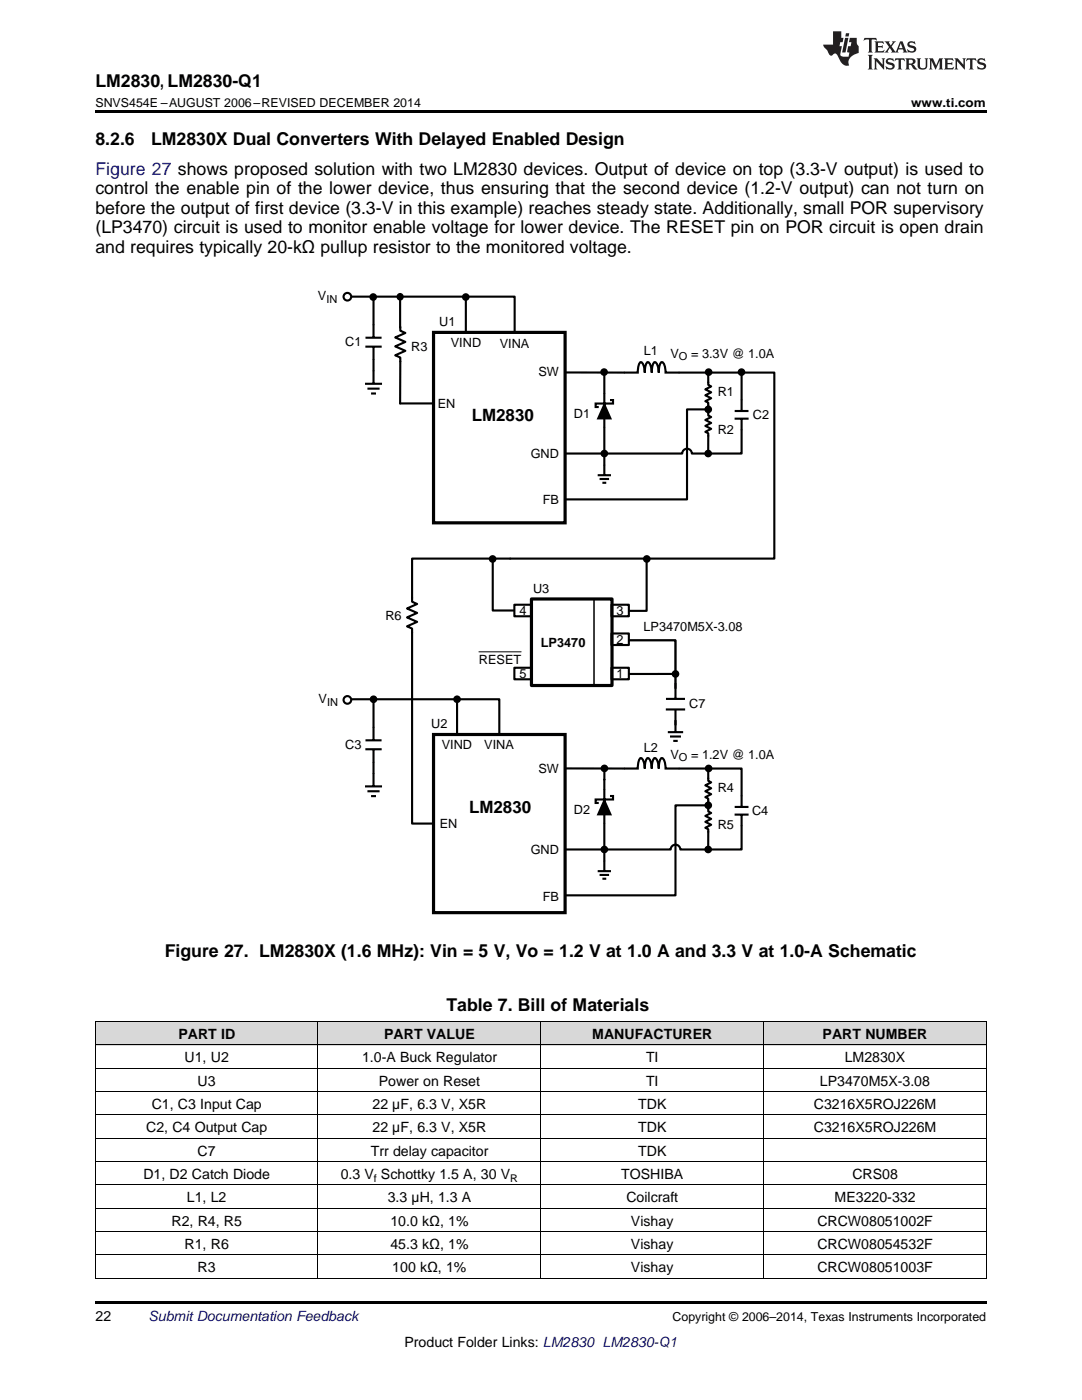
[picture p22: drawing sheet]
<svg xmlns="http://www.w3.org/2000/svg" width="216mm" height="279mm" viewBox="0 0 216 279" stroke-linecap="round" stroke-linejoin="round" font-family="sans-serif">
<defs><g id="words">
<g font-size="3.5">
<text x="19" y="17.3">LM2830, LM2830-Q1</text>
<text x="19" y="28.9">8.2.6</text>
<text x="30.1" y="28.9">LM2830X Dual Converters With Delayed Enabled Design</text>
<text x="19" y="38.8">control the enable pin of the lower device, thus ensuring that the second device (1.2-V output) can not turn on</text>
<text x="19" y="42.7">before the output of first device (3.3-V in this example) reaches steady state. Additionally, small POR supervisory</text>
<text x="19" y="46.5">(LP3470) circuit is used to monitor enable voltage for lower device. The RESET pin on POR circuit is open drain</text>
<text x="19" y="50.4">and requires typically 20-kΩ pullup resistor to the monitored voltage.</text>
<text x="32.9" y="190.9">Figure 27. LM2830X (1.6 MHz): Vin = 5 V, Vo = 1.2 V at 1.0 A and 3.3 V at 1.0-A Schematic</text>
<text x="89.1" y="201.8">Table 7. Bill of Materials</text>
</g>
<text font-size="3.5" fill="#00f" x="19" y="34.9">Figure 27 shows proposed solution with two LM2830 devices. Output of device on top (3.3-V output) is used to</text>
<g font-size="3.4">
<text x="94.1" y="84">LM2830</text>
<text x="93.6" y="162.3">LM2830</text>
</g>
<g font-size="2.8">
<text x="35.6" y="207.3">PART ID</text>
<text x="76.7" y="207.3">PART VALUE</text>
<text x="118.2" y="207.3">MANUFACTURER</text>
<text x="164.1" y="207.3">PART NUMBER</text>
<text x="36.8" y="212">U1, U2</text>
<text x="72.2" y="212">1.0-A Buck Regulator</text>
<text x="128.9" y="212">TI</text>
<text x="168.6" y="212">LM2830X</text>
<text x="30.3" y="221.3">C1, C3 Input Cap</text>
<text x="39.4" y="216.6">U3</text>
<text x="74.3" y="221.3">22 µF, 6.3 V, X5R</text>
<text x="75.6" y="216.6">Power on Reset</text>
<text x="127.4" y="221.3">TDK</text>
<text x="128.9" y="216.6">TI</text>
<text x="162.4" y="221.3">C3216X5ROJ226M</text>
<text x="163.6" y="216.6">LP3470M5X-3.08</text>
<text x="29.2" y="226">C2, C4 Output Cap</text>
<text x="74.3" y="226">22 µF, 6.3 V, X5R</text>
<text x="127.4" y="226">TDK</text>
<text x="162.4" y="226">C3216X5ROJ226M</text>
<text x="39.4" y="230.6">C7</text>
<text x="74" y="230.6">Trr delay capacitor</text>
<text x="127.4" y="230.6">TDK</text>
<text x="28.6" y="235.3">D1, D2 Catch Diode</text>
<text x="37.3" y="239.9">L1, L2</text>
<text x="68" y="235.3">0.3 V Schottky 1.5 A, 30 V</text>
<text x="77.4" y="239.9">3.3 µH, 1.3 A</text>
<text x="124" y="235.3">TOSHIBA</text>
<text x="125" y="239.9">Coilcraft</text>
<text x="166.5" y="239.9">ME3220-332</text>
<text x="170.1" y="235.3">CRS08</text>
<text x="34.2" y="244.6">R2, R4, R5</text>
<text x="77.9" y="244.6">10.0 kΩ, 1%</text>
<text x="125.9" y="244.6">Vishay</text>
<text x="163.1" y="244.6">CRCW08051002F</text>
<text x="36.8" y="249.2">R1, R6</text>
<text x="77.9" y="249.2">45.3 kΩ, 1%</text>
<text x="125.9" y="249.2">Vishay</text>
<text x="163.1" y="249.2">CRCW08054532F</text>
<text x="39.4" y="253.9">R3</text>
<text x="78.3" y="253.9">100 kΩ, 1%</text>
<text x="125.9" y="253.9">Vishay</text>
<text x="163.1" y="253.9">CRCW08051003F</text>
<text x="19" y="263.6">22</text>
<text x="80.7" y="268.9">Product Folder Links: LM2830 LM2830-Q1</text>
</g>
<text font-size="2.8" fill="#0000c8" x="29.6" y="263.6">Submit Documentation Feedback</text>
<g font-size="2.5">
<text x="19" y="21.4">SNVS454E –AUGUST 2006–REVISED DECEMBER 2014</text>
<text x="181.8" y="21.4">www.ti.com</text>
<text x="63.4" y="59.9">V</text>
<text x="87.7" y="65.1">U1</text>
<text x="68.9" y="69">C1</text>
<text x="82" y="70.1">R3</text>
<text x="90" y="69.3">VIND</text>
<text x="99.7" y="69.4">VINA</text>
<text x="128.4" y="70.9">L1</text>
<text x="133.8" y="71.4">V</text>
<text x="137.9" y="71.4">= 3.3V @ 1.0A</text>
<text x="107.4" y="75.1">SW</text>
<text x="87.4" y="81.4">EN</text>
<text x="114.5" y="83.4">D1</text>
<text x="143.2" y="79">R1</text>
<text x="150.2" y="83.5">C2</text>
<text x="143.2" y="86.5">R2</text>
<text x="105.9" y="91.3">GND</text>
<text x="108.3" y="100.6">FB</text>
<text x="106.4" y="118.3">U3</text>
<text x="76.9" y="123.8">R6</text>
<text x="103.7" y="122.7">4</text>
<text x="123" y="122.7">3</text>
<text x="128.4" y="125.9">LP3470M5X-3.08</text>
<text x="107.9" y="129.2">LP3470</text>
<text x="123" y="128.4">2</text>
<text x="95.6" y="132.6">RESET</text>
<text x="103.7" y="135.3">5</text>
<text x="123" y="135.3">1</text>
<text x="63.6" y="140.4">V</text>
<text x="137.5" y="141.3">C7</text>
<text x="68.9" y="149.4">C3</text>
<text x="86" y="145.3">U2</text>
<text x="88.2" y="149.4">VIND</text>
<text x="96.6" y="149.4">VINA</text>
<text x="107.4" y="154.3">SW</text>
<text x="128.4" y="150.1">L2</text>
<text x="133.8" y="151.4">V</text>
<text x="137.9" y="151.4">= 1.2V @ 1.0A</text>
<text x="143.2" y="158.1">R4</text>
<text x="87.8" y="165.3">EN</text>
<text x="114.5" y="162.4">D2</text>
<text x="143.2" y="165.4">R5</text>
<text x="150.1" y="162.7">C4</text>
<text x="105.9" y="170.5">GND</text>
<text x="108.3" y="179.8">FB</text>
<text x="134.2" y="263.6">Copyright © 2006–2014, Texas Instruments Incorporated</text>
</g>
<g font-size="2.2">
<text x="65.1" y="60.4">IN</text>
<text x="135.5" y="71.8">O</text>
<text x="65.3" y="140.9">IN</text>
<text x="135.5" y="151.9">O</text>
</g>
<g font-size="2.1">
<text x="74.6" y="235.8">f</text>
<text x="101.8" y="235.8">R</text>
</g>
</g></defs>
<g fill="#d8d8d8">
<path d="M19 203.9h44.5v4.7h-44.5z"/>
<path d="M63.5 203.9h44.4v4.7h-44.4z"/>
<path d="M107.9 203.9h44.5v4.7h-44.5z"/>
<path d="M152.4 203.9h44.4v4.7h-44.4z"/>
</g>
<path d="M19 259.7h177.8v.5h-177.8z" fill="#000"/>
<g fill="none" stroke="#000" stroke-width=".2">
<path d="M19 217.9h177.8M19 213.2h177.8M19 208.5h177.8M19 203.9h177.8M19.1 203.9v51.3M63.4 203.9v51.3M107.9 203.9v51.3M152.3 203.9v51.3M196.8 203.9v51.3M19 236.5h177.8M19 231.8h177.8M19 227.2h177.8"/>
<path d="M19 222.5h177.8M19 255.1h177.8M19 250.5h177.8M19 245.8h177.8M19 241.1h177.8"/>
</g>
<path d="M86.5 66.3h26.3v38h-26.3z" fill-rule="evenodd" fill="#fff"/>
<path d="M86.5 66.3h26.3v38h-26.3z" fill="none" stroke="#000" stroke-width=".64" stroke-linecap="butt"/>
<g fill="none" stroke="#000" stroke-width=".42">
<path d="M72.8 76.6h3.4M72.9 69.2h3.3M72.9 67.4h3.2M73.3 77.6h2.4M74 78.5h1M74.5 64.7v2.7M74.5 69.4v7.1M120.6 78.5v6.8M121.7 79.8h.6v.7h-3.4v.7h.6M124.5 74.4h2.8v-.7a1.54 1.54 0 0 1 .6-1.4 1.57 1.57 0 0 1 .7 1.4l.1 .7v-.7a1.54 1.54 0 0 1 .6-1.4 1.57 1.57 0 0 1 .7 1.4v.7l.1-.7a1.54 1.54 0 0 1 .6-1.4 1.57 1.57 0 0 1 .7 1.4v.7l.1-.7a1.54 1.54 0 0 1 .6-1.4 1.47 1.47 0 0 1 .7 1.4v.7h2.8M141.3 76.3v.5l.6 .3-1.2 .6 1.2 .6-1.2 .6 1.2 .6-1.2 .6 .6 .3v.5M148 79.7v2.3"/>
<path d="M119.3 94.8h2.6M119.6 95.6h1.9M120.2 96.4h.8M120.6 80.8l1.2 2.7h-2.4zM120.6 92.8v1.9M141.3 82.4v.5l.6 .3-1.2 .6 1.2 .6-1.2 .6 1.2 .6-1.2 .6 .6 .3v.5M146.6 83.6h2.8M146.6 82h2.8M148 83.7v2.1"/>
</g>
<g fill="#000">
<path d="M120.6 80.8l1.2 2.7h-2.4z"/>
<circle cx="92.9" cy="59.3" r=".61"/>
<circle cx="120.5" cy="74.3" r=".61"/>
<circle cx="141.4" cy="74.3" r=".61"/>
<circle cx="120.6" cy="90.5" r=".61"/>
<circle cx="141.3" cy="90.5" r=".61"/>
<circle cx="141.3" cy="81.7" r=".61"/>
</g>
<g fill="none" stroke="#000" stroke-width=".3">
<circle cx="92.9" cy="59.3" r=".61"/>
<circle cx="120.5" cy="74.3" r=".61"/>
<circle cx="141.4" cy="74.3" r=".61"/>
<circle cx="120.6" cy="90.5" r=".61"/>
<circle cx="141.3" cy="90.5" r=".61"/>
<circle cx="141.3" cy="81.7" r=".61"/>
</g>
<path d="M86.5 146.6h26.3v35.5h-26.3z" fill-rule="evenodd" fill="#fff"/>
<path d="M86.5 146.6h26.3v35.5h-26.3z" fill="none" stroke="#000" stroke-width=".64" stroke-linecap="butt"/>
<g fill="none" stroke="#000" stroke-width=".42">
<path d="M70.1 59.2h22.9M74.5 59.2v5.5M93 59.2h9.7v7M93 59.2v7M112.8 74.3l11.7 .1M120.6 74.4v4.1M120.6 74.4h.1M135.6 74.4h12.4v5.3M141.3 74.4v1.9M148.4 74.4h6.1v37.1h-25.5M120.6 85.3v7.5M137.1 89.6a.96 .96 0 0 0-1 .9h-23.3"/>
<path d="M137.1 89.6v10.1h-24.3M137.1 89.6a.96 .96 0 0 1 .9 .9h3.3M141.3 81.7h-4.2v7.9M141.3 87v3.5M141.3 80.9v1.5M148 85.8v4.7h-6.7M129 111.5h-46.8v8.6l1 .4-2 .9 2 .9-2 .9 2 .9-2 .9 1 .4v39h4.3M129 111.5v10.4h-3.4M70.1 139.6h29.5v7M74.5 139.6v8.1M91.2 139.6v7M122 120.7h3.5v2.3h-3.5z"/>
<path d="M122 133.3h3.5v2.3h-3.5zM122 126.4h3.5v2.3h-3.5zM125.6 127.8h9.2v6.7M131.3 134.5h.1M132.9 139.5h3.8M134.8 134.5v5M134.8 134.5h-9.3M72.8 156.9h3.4M72.9 149.5h3.3M72.9 147.7h3.2M73.3 157.9h2.4M74 158.9h1"/>
<path d="M74.5 149.7v7.1M112.8 153.4h7.8M120.6 159.8l1.2 2.7h-2.4zM120.6 155.6h.1M120.6 153.4h6.7v-.7a1.55 1.55 0 0 1 .6-1.4 1.57 1.57 0 0 1 .7 1.4l.1 .7v-.7a1.54 1.54 0 0 1 .6-1.4 1.57 1.57 0 0 1 .7 1.4v.7l.1-.7a1.55 1.55 0 0 1 .6-1.4 1.57 1.57 0 0 1 .7 1.4v.7l.1-.7a1.54 1.54 0 0 1 .6-1.4 1.47 1.47 0 0 1 .7 1.4v.7h8.5M120.6 153.4v20.4M121.7 158.9h.6v.7h-3.4v.6h.6M132.9 141.6h3.8M133.3 146.1h3M133.7 147h2.2M134.3 147.9h.9M134.8 141.8v4.2"/>
<path d="M141.3 153.4v2.4l.6 .3-1.2 .6 1.2 .6-1.2 .6 1.2 .6-1.2 .6 .6 .3v2.6l.6 .2-1.2 .6 1.2 .6-1.2 .6 1.2 .6-1.2 .6 .6 .3v4M141.3 153.4h6.7v7.6M119.3 173.9h2.6M119.6 174.6h1.9M120.2 175.4h.8M134.8 168.6v10.1h-22M134.8 168.6a.96 .96 0 0 1 .9 .9h5.6M134.8 168.6a.96 .96 0 0 0-1 .9h-21M141.3 160.7h-6.5v7.9M146.6 162.6h2.8M146.6 161h2.8M148 162.7v6.8h-6.7"/>
</g>
<g fill="#000">
<path d="M120.6 159.8l1.2 2.7h-2.4z"/>
<circle cx="74.5" cy="59.3" r=".61"/>
<circle cx="148" cy="74.3" r=".61"/>
<circle cx="129.1" cy="111.6" r=".61"/>
<circle cx="74.5" cy="139.6" r=".61"/>
<circle cx="91.2" cy="139.6" r=".61"/>
<circle cx="134.8" cy="134.5" r=".61"/>
<circle cx="120.6" cy="153.4" r=".61"/>
<circle cx="141.4" cy="153.4" r=".61"/>
<circle cx="120.6" cy="169.5" r=".61"/>
<circle cx="141.3" cy="169.5" r=".61"/>
<circle cx="141.3" cy="160.7" r=".61"/>
</g>
<g fill="none" stroke="#000" stroke-width=".3">
<path d="M118.5 119.5v17.3M125.6 127.8h9.2v8.5"/>
<circle cx="74.5" cy="59.3" r=".61"/>
<circle cx="148" cy="74.3" r=".61"/>
<circle cx="129.1" cy="111.6" r=".61"/>
<circle cx="74.5" cy="139.6" r=".61"/>
<circle cx="91.2" cy="139.6" r=".61"/>
<circle cx="134.8" cy="134.5" r=".61"/>
<circle cx="120.6" cy="153.4" r=".61"/>
<circle cx="141.4" cy="153.4" r=".61"/>
<circle cx="120.6" cy="169.5" r=".61"/>
<circle cx="141.3" cy="169.5" r=".61"/>
<circle cx="141.3" cy="160.7" r=".61"/>
</g>
<path d="M106 119.5h16.1v17.3h-16.1z" fill="none" stroke="#000" stroke-width=".64"/>
<circle cx="69.3" cy="59.2" r=".76" fill="#fff"/>
<g fill="none" stroke="#000" stroke-width=".42">
<path d="M98.3 111.5v10.3h4.3M102.6 120.7h3.5v2.3h-3.5zM102.6 133.3h3.5v2.3h-3.5z"/>
<circle cx="69.3" cy="59.2" r=".76"/>
</g>
<circle cx="98.3" cy="111.6" r=".61" fill="#000"/>
<circle cx="98.3" cy="111.6" r=".61" fill="none" stroke="#000" stroke-width=".3"/>
<path d="M95.6 130.1h8.4" fill="none" stroke="#000" stroke-width=".2"/>
<circle cx="69.3" cy="139.7" r=".76" fill="#fff"/>
<g fill="none" stroke="#000" stroke-width=".42">
<path d="M79.8 59.2v6.2M79.9 65.2v.8l1 .5-2 .8 2 .9-2 .9 2 .9-2 .9 1 .5-.1 9.1h6.7"/>
<circle cx="69.3" cy="139.7" r=".76"/>
</g>
<circle cx="79.8" cy="59.2" r=".59" fill="#000"/>
<circle cx="79.8" cy="59.2" r=".59" fill="none" stroke="#000" stroke-width=".3"/>
<path d="M19 22h177.8v.5h-177.8z" fill="#000"/>
<g fill="#231f20">
<path d="M172.5 7.6l-.1 .5 .4-.2h.6v.1v2.1l-.2 .4h.9l-.2-.4v-2.1l.1-.1h.5l.5 .2-.2-.5zM174.5 8.3l.2 .3v1.5l-.2 .4h1.8l.2-.6a1.04 1.04 0 0 1-1.3 .2v-.7h.6l.3 .2v-.6l-.3 .2h-.6v-.6l.8-.1 .4 .3-.2-.5zM176.5 8.3l.9 1.1-.9 1.1h.8l-.2-.2 .4-.7 .5 .7-.2 .2h1.5l-.2-.2 .2-.4h.9l.1 .4-.2 .2h1l-.3-.3-.7-1.9h-.5l-.9 2-.8-1 .9-1h-.8l.1 .3-.4 .5-.3-.6 .1-.2zM179.7 8.6l.4 1h-.7zM181.3 8.4a.63 .63 0 0 0-.2 .7 .63 .63 0 0 0 .6 .4l.6 .2 .1 .2a.75 .75 0 0 1-.7 .4 .75 .75 0 0 1-.6-.5l.1 .7 .1-.1a1.11 1.11 0 0 0 1.5-.6 1.13 1.13 0 0 0-1.2-.8l-.1-.4a1.04 1.04 0 0 1 1.2 .2l-.2-.5-.2 .1-.4-.2zM173.2 10.9l.2 .4v2.2l-.2 .4h1l-.3-.4v-2.2l.3-.4zM174.3 11.6l.3 .4v1.5l-.3 .4h.8l-.2-.4v-1.3l1.5 1.7v-1.9l.2-.4h-.7l.2 .4v.9l-1.1-1.3zM177 11.8a.62 .62 0 0 0-.2 .7 .62 .62 0 0 0 .6 .4l.6 .1 .1 .3a.76 .76 0 0 1-.7 .3 .76 .76 0 0 1-.7-.4l.2 .7 .1-.1a1.11 1.11 0 0 0 1.5-.6 1.13 1.13 0 0 0-1.2-.8l-.1-.4a1.04 1.04 0 0 1 1.2 .2l-.2-.6-.2 .1-.5-.1zM178.7 11.6l-.2 .6a.61 .61 0 0 1 .8-.3v1.6l-.2 .4h.9l-.2-.4v-1.6a.63 .63 0 0 1 .7 .3l-.1-.6zM180.6 11.6l.3 .4v1.5l-.3 .4h1l-.2-.2-.1-.8 .6 .2a.76 .76 0 0 0 1.2 .7l-1-1a.58 .58 0 0 0 .6-.5 .58 .58 0 0 0-.5-.6zM181.4 11.9h.1a.45 .45 0 0 1 .5 .1 .45 .45 0 0 1 .1 .5l-.8 .2zM182.9 11.6l.2 .2a2.17 2.17 0 0 0 .3 1.9 .99 .99 0 0 0 1.6-.6v-1.1l.2-.4h-.7l.2 .2a1.92 1.92 0 0 1-.2 1.8 .6 .6 0 0 1-.9-.5v-1.1l.2-.4zM185.4 11.6l.2 .4v1.5l-.2 .4h.7l-.2-.4v-1.4l.8 1.8 .8-1.8v1.4l-.2 .4h.9l-.2-.4v-1.5l.2-.4h-.8l-.6 1.5-.6-1.5zM188.4 11.6l.2 .4v1.5l-.2 .4h1.8l.1-.6a1.04 1.04 0 0 1-1.2 .1v-.6h.5l.4 .2v-.6l-.4 .2h-.5v-.7h.8l.3 .3-.1-.6zM190.5 11.6l.2 .4v1.5l-.2 .4h.7l-.2-.4v-1.3l1.5 1.7v-1.9l.2-.4h-.7l.2 .4v.9l-1.1-1.3zM192.9 11.6l-.1 .6a.61 .61 0 0 1 .7-.3l.1 1.6-.3 .4h1l-.3-.4 .1-1.6a.63 .63 0 0 1 .7 .3l-.1-.6zM195.2 11.8a.62 .62 0 0 0-.2 .7 .62 .62 0 0 0 .6 .4l.6 .1 .1 .3a.76 .76 0 0 1-.7 .3 .76 .76 0 0 1-.6-.4l.1 .7 .1-.1a1.11 1.11 0 0 0 1.6-.6 1.13 1.13 0 0 0-1.3-.8l-.1-.4a1.04 1.04 0 0 1 1.2 .2l-.1-.6-.2 .1-.5-.1z"/>
<path d="M166.2 6.3v2.6h-1.9v.4l.8 .9a.91 .91 0 0 0 1 .8 .56 .56 0 0 1 .5-.3 .56 .56 0 0 1 .5 .3l.4 .8a1.53 1.53 0 0 0 1.9 1.2 1.54 1.54 0 0 1 1-2.1l.9-.3v-1.4a1.52 1.52 0 0 1-.4-1.6h-1.3l-.2 .8h.5l-.2 .8h-.5l-.1 1v.2l.4 .1-.2 .8a1.93 1.93 0 0 1-1.6-.3l.3-1.8h-.5l.2-.8h.4l.2-.8h-.4v-1.3zM168.6 7.6l-.6 2.9h.7l.6-2.9zM168.8 6.6l-.1 .7h.6l.2-.7z"/>
</g>
<use href="#words"/>
</svg>
